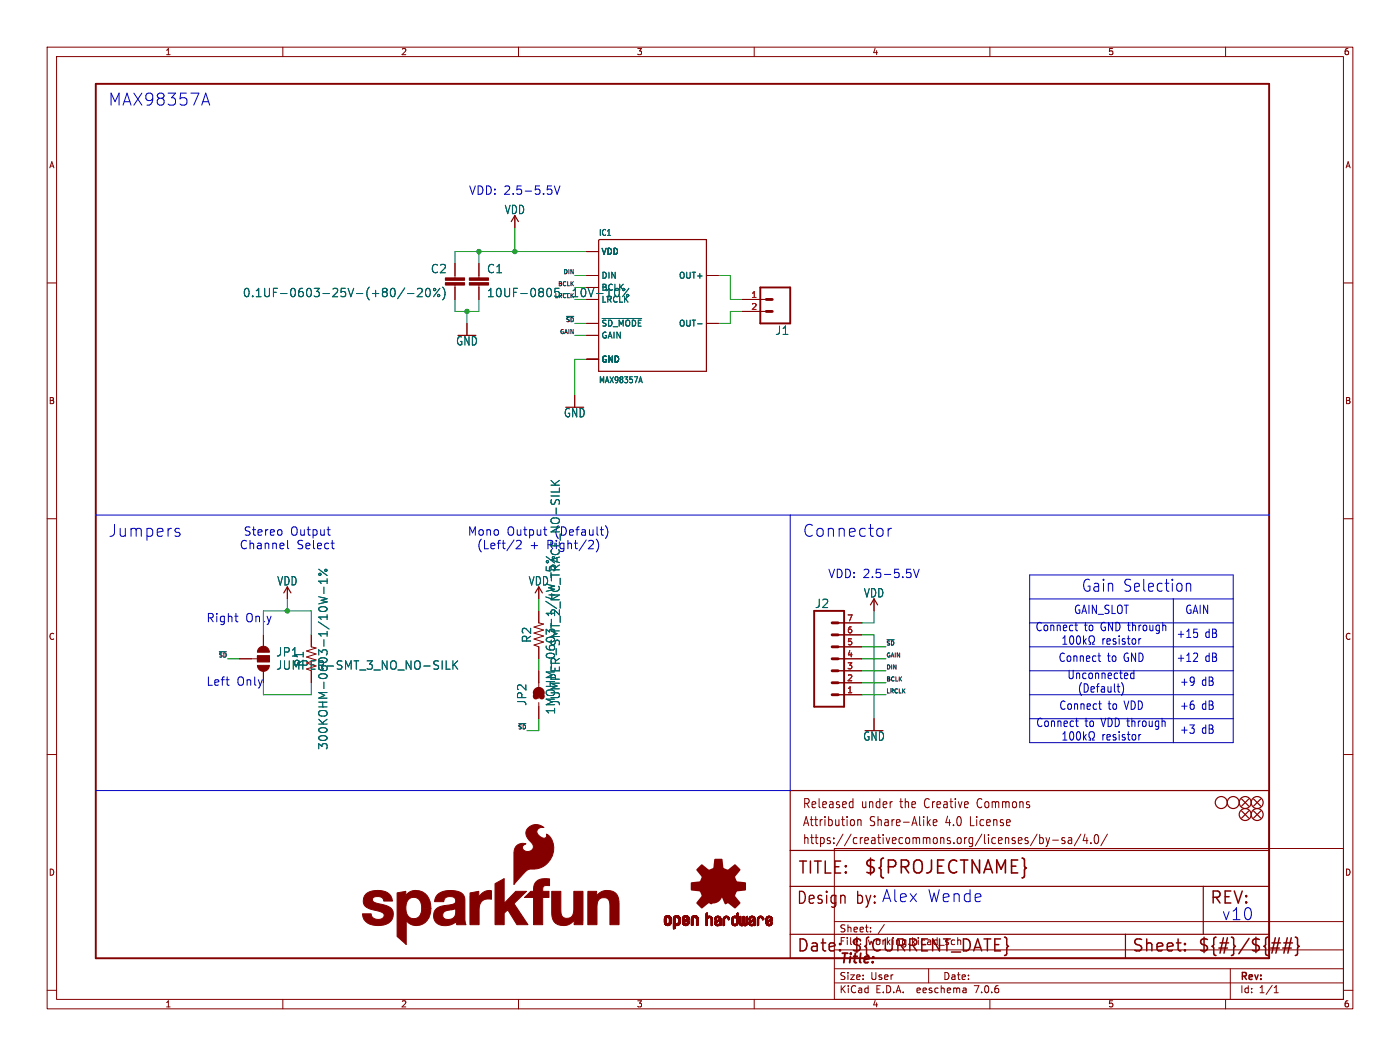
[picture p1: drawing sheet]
<svg xmlns="http://www.w3.org/2000/svg" width="297mm" height="224mm" viewBox="0 0 297 224" stroke-linecap="round" stroke-linejoin="round" font-family="sans-serif">
<defs><g id="words">
<text font-size="3.8" fill="#840000" x="183.1" y="185.7">${PROJECTNAME}</text>
<g font-size="3.5" fill="#0000c2">
<text x="22.9" y="22.6">MAX98357A</text>
<text x="22.9" y="114.1">Jumpers</text>
<text x="170.2" y="114.1">Connector</text>
<text x="229.5" y="125.7">Gain Selection</text>
<text x="196.6" y="191.5">Wende</text>
<text x="181.6" y="192.1">by: Alex</text>
<text x="259.1" y="195.3">v10</text>
</g>
<g font-size="3.5" fill="#840000">
<text x="169.2" y="185.7">TITLE:</text>
<text x="168.9" y="192.1">Design</text>
<text x="256.5" y="192.1">REV:</text>
<text x="168.9" y="202.2">Date:</text>
<text x="180.3" y="202.2">${CURRENT_DATE}</text>
<text x="240" y="202.2">Sheet:</text>
<text x="254" y="202.2">${#}/${##}</text>
</g>
<text font-size="2.8" fill="#840000" x="178" y="204.8">Title:</text>
<g font-size="2.7" fill="#840000">
<text x="170.2" y="171.7">Released</text>
<text x="182.7" y="171.7">under</text>
<text x="191.1" y="171.7">the</text>
<text x="196.5" y="171.7">Creative</text>
<text x="208" y="171.7">Commons</text>
<text x="170.2" y="175.5">Attribution</text>
<text x="170.2" y="179.3">https://creativecommons.org/licenses/by-sa/4.0/</text>
<text x="184.5" y="175.5">Share-Alike</text>
<text x="200.8" y="175.5">4.0</text>
<text x="206.2" y="175.5">License</text>
</g>
<g font-size="2.5" fill="#0000c2">
<text x="99.4" y="41.5">VDD: 2.5-5.5V</text>
<text x="51.6" y="113.7">Stereo</text>
<text x="61.6" y="113.7">Output</text>
<text x="99.2" y="113.7">Mono</text>
<text x="107.5" y="113.7">Output</text>
<text x="50.8" y="116.6">Channel</text>
<text x="62.9" y="116.6">Select</text>
<text x="101.1" y="116.6">(Left/2</text>
<text x="112.3" y="116.6">+</text>
<text x="175.6" y="122.8">VDD: 2.5-5.5V</text>
<text x="227.8" y="130.4">GAIN_SLOT</text>
<text x="251.4" y="130.4">GAIN</text>
<text x="43.7" y="132.1">Right</text>
<text x="52" y="132.1">Only</text>
<text x="219.6" y="134.1">Connect</text>
<text x="230" y="134.1">to</text>
<text x="233.5" y="134.1">GND through</text>
<text x="233.7" y="136.9">resistor</text>
<text x="249.5" y="135.5">+15</text>
<text x="255.6" y="135.5">dB</text>
<text x="224.5" y="140.6">Connect</text>
<text x="234.9" y="140.6">to</text>
<text x="238.4" y="140.6">GND</text>
<text x="249.5" y="140.6">+12</text>
<text x="255.6" y="140.6">dB</text>
<text x="43.7" y="145.5">Left</text>
<text x="50.1" y="145.5">Only</text>
<text x="226.4" y="144.2">Unconnected</text>
<text x="228.6" y="147.1">(Default)</text>
<text x="250.3" y="145.6">+9</text>
<text x="254.9" y="145.6">dB</text>
<text x="219.7" y="154.4">Connect</text>
<text x="224.6" y="150.7">Connect</text>
<text x="230.1" y="154.4">to</text>
<text x="233.7" y="154.4">VDD through</text>
<text x="235" y="150.7">to</text>
<text x="238.6" y="150.7">VDD</text>
<text x="250.3" y="155.8">+3</text>
<text x="250.3" y="150.7">+6</text>
<text x="254.9" y="155.8">dB</text>
<text x="254.9" y="150.7">dB</text>
<text x="233.7" y="157.2">resistor</text>
</g>
<g font-size="2.5" fill="#006464">
<text x="107" y="45.6">VDD</text>
<text x="91.3" y="58.1">C2</text>
<text x="103.2" y="58.1">C1</text>
<text x="51.4" y="63.2">0.1UF-0603-25V-(+80/-20%)</text>
<text x="103.2" y="63.2">10UF-0805-10V-10%</text>
<text x="164.4" y="71.2">J1</text>
<text x="96.7" y="73.5">GND</text>
<text x="119.5" y="88.7">GND</text>
<text x="117.7" y="113.7">(Default)</text>
<text x="116" y="116.6">Right/2)</text>
<text x="58.7" y="124.4">VDD</text>
<text x="112.1" y="124.4">VDD</text>
<text x="172.8" y="129.1">J2</text>
<text x="183.2" y="126.9">VDD</text>
<text x="112.9" y="136.4" transform="rotate(-90 112.9 136.4)">R2</text>
<text x="58.5" y="139.4">JP1</text>
<text x="58.5" y="142.2">JUMPER-SMT_3_NO_NO-SILK</text>
<text x="64.6" y="141.5" transform="rotate(-90 64.6 141.5)">R1</text>
<text x="111.9" y="149.8" transform="rotate(-90 111.9 149.8)">JP2</text>
<text x="119" y="149.8" transform="rotate(-90 119 149.8)">JUMPER-SMT_2_NC_TRACE_NO-SILK</text>
<text x="118" y="151.6" transform="rotate(-90 118 151.6)">1MOHM-0603-1/4W-5%</text>
<text x="69.7" y="159.1" transform="rotate(-90 69.7 159.1)">300KOHM-0603-1/10W-1%</text>
<text x="183" y="157.3">GND</text>
</g>
<g font-size="2.1" fill="#840000">
<text x="178" y="197.9">Sheet:</text>
<text x="178" y="200.6">File:</text>
<text x="184.1" y="200.6">working.kicad_sch</text>
<text x="178" y="208">Size:</text>
<text x="184.7" y="208">User</text>
<text x="200" y="208">Date:</text>
<text x="263" y="208.2">Rev:</text>
<text x="178" y="210.8">KiCad</text>
<text x="185.7" y="210.8">E.D.A.</text>
<text x="194.6" y="210.8">eeschema</text>
<text x="207" y="210.8">7.0.6</text>
<text x="263" y="210.8">Id:</text>
<text x="267.1" y="210.8">1/1</text>
</g>
<g font-size="1.8" fill="#840000">
<text x="35" y="11.9">1</text>
<text x="85" y="11.9">2</text>
<text x="135" y="11.9">3</text>
<text x="185" y="11.9">4</text>
<text x="235" y="11.9">5</text>
<text x="285" y="11.9">6</text>
<text x="10.3" y="35.9">A</text>
<text x="285.3" y="35.9">A</text>
<text x="10.3" y="85.9">B</text>
<text x="285.3" y="85.9">B</text>
<text x="10.3" y="135.9">C</text>
<text x="285.3" y="135.9">C</text>
<text x="10.3" y="185.9">D</text>
<text x="285.3" y="185.9">D</text>
<text x="35" y="213.8">1</text>
<text x="85" y="213.8">2</text>
<text x="135" y="213.8">3</text>
<text x="185" y="213.8">4</text>
<text x="235" y="213.8">5</text>
<text x="285" y="213.8">6</text>
</g>
<g font-size="1.8" fill="#006464">
<text x="127" y="50.2">IC1</text>
<text x="127.5" y="59.3">DIN</text>
<text x="127.5" y="54.2">VDD</text>
<text x="143.9" y="59.3">OUT+</text>
<text x="127.5" y="64.4">LRCLK</text>
<text x="127.5" y="61.8">BCLK</text>
<text x="127.5" y="72">GAIN</text>
<text x="127.5" y="69.4">~{SD_MODE}</text>
<text x="143.9" y="69.4">OUT-</text>
<text x="127.5" y="77.1">GND</text>
<text x="127" y="81.4">MAX98357A</text>
</g>
<g font-size="1.8" fill="#a90000">
<text x="159.3" y="63.2">1</text>
<text x="159.3" y="65.8">2</text>
<text x="179.6" y="131.8">7</text>
<text x="179.6" y="136.9">5</text>
<text x="179.6" y="134.4">6</text>
<text x="179.6" y="142">3</text>
<text x="179.6" y="139.4">4</text>
<text x="179.6" y="147.1">1</text>
<text x="179.6" y="144.5">2</text>
</g>
<g font-size="1.2" fill="#0f0f0f">
<text x="119.4" y="58.2">DIN</text>
<text x="118.3" y="60.7">BCLK</text>
<text x="118.6" y="70.9">GAIN</text>
<text x="119.9" y="68.3">~{SD}</text>
<text x="188" y="136.9">~{SD}</text>
<text x="46.2" y="139.5">~{SD}</text>
<text x="188" y="139.5">GAIN</text>
<text x="188" y="142">DIN</text>
<text x="188" y="147.1">LRCLK</text>
<text x="188" y="144.5">BCLK</text>
<text x="109.7" y="154.7">~{SD}</text>
</g>
<text font-size="1.2" fill="#006464" x="117.5" y="63.3">LRCLK</text>
</g></defs>
<g fill="none" stroke="#840000" stroke-width=".21">
<path d="M10 10h277v203.9h-277zM12 12h273v199.9h-273zM60 10v2M110 10v2M160 10v2M210 10v2M260 10v2M10 60h2M96.5 55.9v3M101.6 55.9v3M109.2 45.7v2.6M124.5 58.4h2.5"/>
<path d="M124.5 53.3h2.5M149.9 58.4h2.5M285 60h2M96.5 60.5v3M99.1 68.6v2.5M101.6 60.5v3M124.5 68.6h2.5M124.5 76.2h2.5M124.5 71.1h2.5M149.9 68.6h2.5M157.5 63.5h5.1M157.5 66h5.1"/>
<path d="M121.9 83.8v2.6M10 110h2M285 110h2M50.8 139.7h3.8M54.6 139.1h2.5v1.2h-2.5zM55.9 134.6v2.6M61 124.5v2.5M66 134.6v2.6l1.1 .2-2.1 .6 2.1 .7-2.1 .6 2.1 .7M114.3 124.5v2.5M114.3 129.5v2.6l1 .2-2 .7 2 .6-2 .6 2 .7-2 .6 2 .6-2 .7 1 .4v2.5M177.8 139.7h5.1M177.8 137.2h5.1"/>
<path d="M177.8 134.6h5.1M177.8 132.1h5.1M185.4 127v2.5M10 160h2M55.9 142.2v2.6M66 142.2v2.6M114.3 142.2v3.5M114.3 149v3.4M177.8 147.3h5.1M177.8 144.8h5.1M177.8 142.2h5.1M185.4 152.4v2.5"/>
<path d="M285 160h2M177 179.9h108v32h-108zM180.5 170l.4 .1M180.9 169.3v2M180.9 171.2l-.4 .1M181.2 174v.9M182 173.8v1.3M182 174l.2-.2 .4 .1 .1 1.2M196.9 174.4l.5 .7M197.4 173.8l-.7 .7M198 174.4l.8-.1-.1-.4-.5-.1-.2 .3 .1 .9h.6M220 176.9l-1.4 2.5"/>
<path d="M220.6 177v1.9M220.6 177.7l.4-.1 .3 .4-.1 .8h-.6M221.9 177.6l.4 1.3M222.3 178.9l-.4 .6M222.7 177.6l-.4 1.3M223.3 178.2h1.2M225.9 177.7l-.4-.1-.2 .3v.3l.6 .1v.5h-.6M226.7 177.7h.6l.1 1.2M227.4 178.1l-.6 .1a.4 .4 0 0 0-.2 .3 .4 .4 0 0 0 .2 .4l.6-.1M229.3 176.9l-1.4 2.5M230.2 176.9l-.4 1.4h1M230.6 177.6v1.3"/>
<path d="M231.4 178.7v.2M232.4 177.1l.3-.1a1.34 1.34 0 0 1 0 1.9h-.2a1.44 1.44 0 0 1-.1-1.8zM234.9 176.9l-1.4 2.5M177 195.4h108M184.7 197.5v.1M184.7 196.7v.1M187.6 196l-1.3 2M10 210h2M60 211.9v2M110 211.9v2M160 211.9v2M177 208.4h108"/>
<path d="M177 205.4h108M177 201.4h108M197 205.4v3M204.9 209.6l.1 .9M205 210.4l-.2 .1M205 209.9h-.2M210 211.9v2M260 211.9v2M261 205.4v6.5M270.3 210.5h.9M270.3 209.4l.4-.4v1.5M285 210h2"/>
</g>
<g fill="#840000" stroke="#840000" stroke-width=".21">
<path d="M89.5 192.6h1.9l-.4 2-1.7-.8z"/>
<path d="M105 187.4l2-1.1v5.3l2.4-2.6h2.3l-2.7 2.6 3 4.5h-2.3l-2-3.2-.7 .7v2.5h-2z"/>
<path d="M94.4 192l1.2-.1 .3 1-1.2 .2z"/>
<path d="M99.7 189.3l1.9-.3v1.3a2.34 2.34 0 0 1 2.7-1.4v1.8a2.13 2.13 0 0 0-2.7 2.6v2.8h-1.9z"/>
<path d="M117 189h2v2a7.9 7.9 0 0 0 .3 3.3 1.43 1.43 0 0 0 1.6 .3 1.43 1.43 0 0 0 .8-1.4v-4.2h2l-.1 7.1h-1.1a.52 .52 0 0 1-.7-.1 .52 .52 0 0 1 0-.7v-.2a2.68 2.68 0 0 1-4.5-.1l-.2-1z"/>
<path d="M124.7 189h1.2a.52 .52 0 0 1 .6 .1 .52 .52 0 0 1 .1 .6v.3a2.68 2.68 0 0 1 4.5 0l.2 1.1v5h-1.9v-2a7.9 7.9 0 0 0-.3-3.3 1.42 1.42 0 0 0-1.6-.3 1.42 1.42 0 0 0-.8 1.4l-.1 4.2h-1.9z"/>
<path d="M84.2 189.3l1.9-.3v.9a2.88 2.88 0 0 1 3-1.1 2.88 2.88 0 0 1 2.1 2.4l.2 1.4h-1.9a1.87 1.87 0 0 0-2.2-2.3 2.39 2.39 0 0 0-1.1 3.1 1.6 1.6 0 0 0 1.4 1.4 1.6 1.6 0 0 0 1.7-1l1.7 .8a2.81 2.81 0 0 1-4.8 .6v5.1l-2-1.7z"/>
<path d="M77.6 189.6a4.4 4.4 0 0 1 5 0l.5 .9 .2 .6h-1.9a1.39 1.39 0 0 0-2.4-.5 .88 .88 0 0 0 1 1 6.3 6.3 0 0 1 3 1.1 2.23 2.23 0 0 1-1.6 3.4 4 4 0 0 1-4.2-1.1l-.3-1.2h1.8a1.51 1.51 0 0 0 1.2 1.1 1.51 1.51 0 0 0 1.6-.6v-.4a4 4 0 0 0-2.6-1 1.9 1.9 0 0 1-1.8-1.3 1.9 1.9 0 0 1 .5-2z"/>
<path d="M113.8 186.9a4.3 4.3 0 0 1 2.8-.5l-.1 1.4a.95 .95 0 0 0-1.4 .9v.2a.62 .62 0 0 0 .9 .1h.5v1.3h-1.4v5.8h-1.9v-5.8h-1.9l.8-.8a.99 .99 0 0 1 1.1-.5v-.3a2.67 2.67 0 0 1 .6-1.8z"/>
<path d="M112 175.6a2.45 2.45 0 0 1 3.4-.1 1.05 1.05 0 0 0-1.4 .6 1.05 1.05 0 0 0 .6 1.3 .71 .71 0 0 0 .9 .4 .71 .71 0 0 0 .5-.8l-.1-.1a4 4 0 0 1 .5 5.9 4.4 4.4 0 0 1-3.9 1.5 5.5 5.5 0 0 0-2.5 2.2l-1 1.1v-6.4a1.94 1.94 0 0 1 2.6-2.3 .82 .82 0 0 0-.8 .9 .82 .82 0 0 0 1 .8 1.1 1.1 0 0 0 1.3-.6 1.1 1.1 0 0 0-.4-1.4 2.08 2.08 0 0 1-.7-3z"/>
<path d="M92.9 189.7a4.8 4.8 0 0 1 5.3-.1 5.3 5.3 0 0 1 .4 3.1v2.3l.3 1.1h-1.4a.56 .56 0 0 1-.6-.1 .56 .56 0 0 1-.1-.6 3.3 3.3 0 0 1-4.4 .1 2.19 2.19 0 0 1-.1-2.4 2.19 2.19 0 0 1 2.1-1.1l.3 1.1a.96 .96 0 0 0-.8 1.1 .96 .96 0 0 0 1.2 .8 1.68 1.68 0 0 0 1.6-2.1v-.3l-.8 .3-.3-1a.91 .91 0 0 0 1.1-1 .91 .91 0 0 0-1.3-.8 1.09 1.09 0 0 0-1.3 1.1h-1.9l.2-.9z"/>
<path d="M54.6 141.1h2.5a1.27 1.27 0 0 1-1.2 1.3 1.27 1.27 0 0 1-1.3-1.3z"/>
<path d="M54.6 139.1h2.5v1.2h-2.5z"/>
<path d="M55 137.4a1.27 1.27 0 0 1 1.4-.3 1.27 1.27 0 0 1 .7 1.2h-2.5z"/>
<path d="M140.9 195.6h.4z"/>
<path d="M140.9 195.5l.4 .1z"/>
<path d="M140.9 195.5h.4z"/>
<path d="M140.9 195.4l.4 .1z"/>
<path d="M140.9 195.4h.4z"/>
<path d="M140.9 195.3l.4 .1z"/>
<path d="M140.9 195.3h.4z"/>
<path d="M140.9 195.2l.4 .1z"/>
<path d="M140.9 195.2h.4z"/>
<path d="M140.9 195.1l.4 .1z"/>
<path d="M140.9 195.1h.4z"/>
<path d="M140.9 195l.4 .1z"/>
<path d="M140.9 195h.4z"/>
<path d="M140.9 194.9l.4 .1z"/>
<path d="M140.9 194.9h.4z"/>
<path d="M140.9 194.8l.4 .1z"/>
<path d="M140.9 194.8h.4z"/>
<path d="M141 195.6l.4 .1z"/>
<path d="M141 195.6h.4z"/>
<path d="M141 195.6h.3z"/>
<path d="M141 194.8h.3z"/>
<path d="M141 194.7l.4 .1z"/>
<path d="M141 194.7h.4z"/>
<path d="M141 195.8h.4z"/>
<path d="M141 195.7l.4 .1z"/>
<path d="M141 195.7h.4z"/>
<path d="M141 195.8h.5z"/>
<path d="M141 194.6l.4 .1z"/>
<path d="M141 194.6h.4z"/>
<path d="M141 194.6h.5z"/>
<path d="M141 195.8l.5 .1z"/>
<path d="M141 195.9h.5z"/>
<path d="M141 195.9h.6z"/>
<path d="M141 194.5l.5 .1z"/>
<path d="M141 194.5h.6z"/>
<path d="M141 195.9h1.3z"/>
<path d="M141 194.5h1.3z"/>
<path d="M141.1 195.9l1.2 .1z"/>
<path d="M141.1 195.9h1.2z"/>
<path d="M141.1 194.5h1.2z"/>
<path d="M141.1 196h1.2z"/>
<path d="M141.1 194.4l1.2 .1z"/>
<path d="M141.1 194.4h1.2z"/>
<path d="M141.1 194.4h1.1z"/>
<path d="M141.1 196h1.1z"/>
<path d="M141.1 196.1h1.1z"/>
<path d="M141.1 196l1.1 .1z"/>
<path d="M141.2 196.1h1z"/>
<path d="M141.2 194.4h1z"/>
<path d="M141.2 194.3l1 .1z"/>
<path d="M141.2 194.3h1z"/>
<path d="M141.2 196.1h.9z"/>
<path d="M141.2 194.3h.9z"/>
<path d="M141.3 194.3h.8z"/>
<path d="M141.3 196.1l.8 .1z"/>
<path d="M141.3 196.2h.8z"/>
<path d="M141.3 196.2h.7z"/>
<path d="M141.3 194.2l.8 .1z"/>
<path d="M141.3 194.2h.7z"/>
<path d="M141.4 196.2h.6z"/>
<path d="M141.4 194.2h.6z"/>
<path d="M141.4 196.2h.5z"/>
<path d="M141.4 194.2h.5z"/>
<path d="M141.5 196.2h.4z"/>
<path d="M141.5 194.2h.4z"/>
<path d="M141.5 196.2l.3 .1z"/>
<path d="M141.5 194.2h.3z"/>
<path d="M141.5 196.3h.3z"/>
<path d="M141.6 196.3h.2z"/>
<path d="M141.6 194.1l.2 .1z"/>
<path d="M141.7 194.5h.6z"/>
<path d="M141.8 195.9h.5z"/>
<path d="M141.8 194.5l.5 .1z"/>
<path d="M141.8 194.6h.5z"/>
<path d="M141.8 195.8l.5 .1z"/>
<path d="M141.8 195.8h.5z"/>
<path d="M141.9 195.8h.5z"/>
<path d="M141.9 194.6h.4z"/>
<path d="M141.9 194.6h.5z"/>
<path d="M141.9 195.7l.5 .1z"/>
<path d="M141.9 194.7h.5z"/>
<path d="M141.9 194.6l.5 .1z"/>
<path d="M142 195.7h.4z"/>
<path d="M142 194.7h.4z"/>
<path d="M142 195.6l.4 .1z"/>
<path d="M142 195.6h.4z"/>
<path d="M142 194.8h.4z"/>
<path d="M142 194.7l.4 .1z"/>
<path d="M142 195.5l.4 .1z"/>
<path d="M142 195.5h.4z"/>
<path d="M142 195.4l.4 .1z"/>
<path d="M142 195.4h.4z"/>
<path d="M142 195.3l.4 .1z"/>
<path d="M142 195.3h.4z"/>
<path d="M142 195.2l.4 .1z"/>
<path d="M142 195.2h.4z"/>
<path d="M142 195.1l.4 .1z"/>
<path d="M142 195.1h.4z"/>
<path d="M142 195l.4 .1z"/>
<path d="M142 195h.4z"/>
<path d="M142 194.9l.4 .1z"/>
<path d="M142 194.9h.4z"/>
<path d="M142 194.8l.4 .1z"/>
<path d="M142.9 196.9h.2z"/>
<path d="M142.9 196.9h.3z"/>
<path d="M142.9 196.8l.3 .1z"/>
<path d="M142.9 196.8h.3z"/>
<path d="M142.9 196.7l.3 .1z"/>
<path d="M142.9 196.7h.3z"/>
<path d="M142.9 196.6l.3 .1z"/>
<path d="M142.9 196.6h.3z"/>
<path d="M142.9 196.5l.3 .1z"/>
<path d="M142.9 196.5h.3z"/>
<path d="M142.9 196.4l.3 .1z"/>
<path d="M142.9 196.4h.3z"/>
<path d="M142.9 196.3l.3 .1z"/>
<path d="M142.9 196.3h.3z"/>
<path d="M142.9 196.2l.3 .1z"/>
<path d="M142.9 196.2h.4z"/>
<path d="M142.9 196.2h1z"/>
<path d="M142.9 196.2h1.1z"/>
<path d="M142.9 196.1l1.1 .1z"/>
<path d="M142.9 196.1h1.1z"/>
<path d="M142.9 196.1h1.2z"/>
<path d="M142.9 196l1.2 .1z"/>
<path d="M142.9 196h1.2z"/>
<path d="M142.9 196h1.3z"/>
<path d="M142.9 195.9l1.3 .1z"/>
<path d="M142.9 195.9h1.3z"/>
<path d="M142.9 195.9h.6z"/>
<path d="M142.9 195.8l.5 .1z"/>
<path d="M142.9 195.8h.5z"/>
<path d="M142.9 195.8h.4z"/>
<path d="M142.9 195.7l.4 .1z"/>
<path d="M142.9 195.7h.4z"/>
<path d="M142.9 195.6l.3 .1z"/>
<path d="M142.9 195.6h.3z"/>
<path d="M142.9 195.5l.3 .1z"/>
<path d="M142.9 195.5h.3z"/>
<path d="M142.9 195.4l.3 .1z"/>
<path d="M142.9 195.4h.3z"/>
<path d="M142.9 195.3l.3 .1z"/>
<path d="M142.9 195.3h.3z"/>
<path d="M142.9 195.2l.3 .1z"/>
<path d="M142.9 195.2h.3z"/>
<path d="M142.9 195.1l.3 .1z"/>
<path d="M142.9 195.1h.3z"/>
<path d="M142.9 195l.3 .1z"/>
<path d="M142.9 195h.3z"/>
<path d="M142.9 194.9l.3 .1z"/>
<path d="M142.9 194.9h.3z"/>
<path d="M142.9 194.8l.3 .1z"/>
<path d="M142.9 194.8h.3z"/>
<path d="M142.9 194.7l.4 .1z"/>
<path d="M142.9 194.7h.4z"/>
<path d="M142.9 196.9h.1z"/>
<path d="M142.9 196.9l.1 .1z"/>
<path d="M142.9 194.6l.4 .1z"/>
<path d="M142.9 194.6h.4z"/>
<path d="M142.9 194.6h.5z"/>
<path d="M142.9 194.5l.6 .1z"/>
<path d="M142.9 194.5h.6z"/>
<path d="M142.9 194.5h1.3z"/>
<path d="M143 194.5h1.2z"/>
<path d="M143 194.4l1.2 .1z"/>
<path d="M143 194.4h1.2z"/>
<path d="M143 194.4h1.1z"/>
<path d="M143.1 194.4h1z"/>
<path d="M143.1 194.3l1 .1z"/>
<path d="M143.1 194.3h1z"/>
<path d="M143.1 194.3h.9z"/>
<path d="M143.2 194.3h.8z"/>
<path d="M143.2 194.2l.8 .1z"/>
<path d="M143.2 194.2h.7z"/>
<path d="M143.3 194.2h.6z"/>
<path d="M143.3 196.2h.5z"/>
<path d="M143.3 194.2h.5z"/>
<path d="M143.4 196.2h.4z"/>
<path d="M143.4 194.2h.4z"/>
<path d="M143.4 196.2l.4 .1z"/>
<path d="M143.4 194.2h.3z"/>
<path d="M143.5 196.3h.2z"/>
<path d="M143.5 194.1l.2 .1z"/>
<path d="M143.6 194.5h.6z"/>
<path d="M143.7 195.9h.5z"/>
<path d="M143.7 195.9h.6z"/>
<path d="M143.7 194.5l.6 .1z"/>
<path d="M143.7 194.6h.6z"/>
<path d="M143.7 195.8l.6 .1z"/>
<path d="M143.8 195.8h.5z"/>
<path d="M143.8 194.6h.5z"/>
<path d="M143.8 194.7h.5z"/>
<path d="M143.8 194.6l.5 .1z"/>
<path d="M143.9 195.7l.4 .1z"/>
<path d="M143.9 195.7h.4z"/>
<path d="M143.9 194.7h.4z"/>
<path d="M143.9 195.6l.4 .1z"/>
<path d="M143.9 194.8h.4z"/>
<path d="M143.9 194.7l.4 .1z"/>
<path d="M143.9 195.6h.4z"/>
<path d="M143.9 195.5l.4 .1z"/>
<path d="M143.9 195.5h.4z"/>
<path d="M143.9 195.4l.4 .1z"/>
<path d="M143.9 195.4h.4z"/>
<path d="M143.9 195.3l.4 .1z"/>
<path d="M143.9 195.3h.4z"/>
<path d="M143.9 195.2l.4 .1z"/>
<path d="M143.9 195.2h.4z"/>
<path d="M143.9 195.1l.4 .1z"/>
<path d="M143.9 195.1h.4z"/>
<path d="M143.9 195l.4 .1z"/>
<path d="M143.9 195h.4z"/>
<path d="M143.9 194.9l.4 .1z"/>
<path d="M143.9 194.9h.4z"/>
<path d="M143.9 194.8l.4 .1z"/>
<path d="M144.8 195.7h.4z"/>
<path d="M144.8 195.6l.4 .1z"/>
<path d="M144.8 195.6h.4z"/>
<path d="M144.8 195.5l.4 .1z"/>
<path d="M144.8 195.5h.4z"/>
<path d="M144.8 195.5h.5z"/>
<path d="M144.8 195.5h.6z"/>
<path d="M144.8 195.4l.6 .1z"/>
<path d="M144.8 195.4h.6z"/>
<path d="M144.8 195.4h.7z"/>
<path d="M144.8 195.4h.8z"/>
<path d="M144.8 195.3l.8 .1z"/>
<path d="M144.8 195.3h.9z"/>
<path d="M144.8 195.3h1z"/>
<path d="M144.8 195.2l1.1 .1z"/>
<path d="M144.8 195.2h1.1z"/>
<path d="M144.8 195.2h1.2z"/>
<path d="M144.8 195.1l1.3 .1z"/>
<path d="M144.8 195.1h1.3z"/>
<path d="M144.8 195.1h1.4z"/>
<path d="M144.8 195.1h.4z"/>
<path d="M144.8 195.1h.3z"/>
<path d="M144.8 195l.3 .1z"/>
<path d="M144.8 195h.3z"/>
<path d="M144.8 194.9l.3 .1z"/>
<path d="M144.8 194.9h.3z"/>
<path d="M144.8 194.8l.4 .1z"/>
<path d="M144.8 194.8h.4z"/>
<path d="M144.8 194.7l.4 .1z"/>
<path d="M144.8 194.7h.4z"/>
<path d="M144.8 195.8h.5z"/>
<path d="M144.8 195.8h.4z"/>
<path d="M144.8 195.7l.4 .1z"/>
<path d="M144.8 194.6l.4 .1z"/>
<path d="M144.8 194.6h.5z"/>
<path d="M144.8 195.9h.6z"/>
<path d="M144.8 195.8l.6 .1z"/>
<path d="M144.8 194.6h.6z"/>
<path d="M144.8 194.5l.6 .1z"/>
<path d="M144.8 195.9h1.3z"/>
<path d="M144.8 194.5h.6z"/>
<path d="M144.9 195.9h1.2z"/>
<path d="M144.9 194.5h1.2z"/>
<path d="M144.9 195.9l1.2 .1z"/>
<path d="M144.9 196h1.2z"/>
<path d="M144.9 194.4l1.2 .1z"/>
<path d="M144.9 194.4h1.2z"/>
<path d="M144.9 196h1.1z"/>
<path d="M145 196h1z"/>
<path d="M145 194.4h1z"/>
<path d="M145 196l1 .1z"/>
<path d="M145 196.1h1z"/>
<path d="M145 194.3l1 .1z"/>
<path d="M145 194.3h1z"/>
<path d="M145 196.1h.9z"/>
<path d="M145.1 194.3h.9z"/>
<path d="M145.1 196.1h.8z"/>
<path d="M145.1 194.3h.8z"/>
<path d="M145.1 196.1l.8 .1z"/>
<path d="M145.1 196.2h.8z"/>
<path d="M145.1 194.2l.8 .1z"/>
<path d="M145.1 194.2h.8z"/>
<path d="M145.1 194.2h.7z"/>
<path d="M145.2 196.2h.6z"/>
<path d="M145.2 194.2h.6z"/>
<path d="M145.2 195.1h1z"/>
<path d="M145.3 195.1h.9z"/>
<path d="M145.3 194.2h.4z"/>
<path d="M145.3 196.2h.4z"/>
<path d="M145.3 196.2l.3 .1z"/>
<path d="M145.4 196.3h.2z"/>
<path d="M145.4 195l.8 .1z"/>
<path d="M145.4 194.2h.2z"/>
<path d="M145.4 195h.8z"/>
<path d="M145.4 194.1l.2 .1z"/>
<path d="M145.5 195h.7z"/>
<path d="M145.6 195h.6z"/>
<path d="M145.6 194.5h.5z"/>
<path d="M145.6 195.9h.5z"/>
<path d="M145.6 194.9l.6 .1z"/>
<path d="M145.6 194.5l.6 .1z"/>
<path d="M145.6 194.9h.6z"/>
<path d="M145.6 194.6h.6z"/>
<path d="M145.6 195.8l.5 .1z"/>
<path d="M145.7 195.8h.5z"/>
<path d="M145.7 194.9h.5z"/>
<path d="M145.7 194.6h.5z"/>
<path d="M145.7 194.7h.5z"/>
<path d="M145.7 194.6l.5 .1z"/>
<path d="M145.8 195.8h.4z"/>
<path d="M145.8 194.7h.4z"/>
<path d="M145.8 194.9h.4z"/>
<path d="M145.8 195.7l.4 .1z"/>
<path d="M145.8 195.7h.4z"/>
<path d="M145.8 194.8l.4 .1z"/>
<path d="M145.8 194.8h.4z"/>
<path d="M145.8 194.7l.4 .1z"/>
<path d="M145.8 195.6l.4 .1z"/>
<path d="M145.8 195.6h.4z"/>
<path d="M145.9 195.6h.3z"/>
<path d="M145.9 195.5l.3 .1z"/>
<path d="M145.9 195.5h.3z"/>
<path d="M145.9 195.4l.3 .1z"/>
<path d="M145.9 195.4h.3z"/>
<path d="M146 195.4h.2z"/>
<path d="M146.7 196.2h.2z"/>
<path d="M146.7 196.2h.3z"/>
<path d="M146.7 196.1l.3 .1z"/>
<path d="M146.7 196.1h.3z"/>
<path d="M146.7 196.1h.4z"/>
<path d="M146.7 196l.4 .1z"/>
<path d="M146.7 196h.4z"/>
<path d="M146.7 195.9l.4 .1z"/>
<path d="M146.7 195.9h.4z"/>
<path d="M146.7 195.8l.4 .1z"/>
<path d="M146.7 195.8h.4z"/>
<path d="M146.7 195.7l.4 .1z"/>
<path d="M146.7 195.7h.4z"/>
<path d="M146.7 195.6l.4 .1z"/>
<path d="M146.7 195.6h.4z"/>
<path d="M146.7 195.5l.4 .1z"/>
<path d="M146.7 195.5h.4z"/>
<path d="M146.7 195.4l.4 .1z"/>
<path d="M146.7 195.4h.4z"/>
<path d="M146.7 195.3l.4 .1z"/>
<path d="M146.7 195.3h.4z"/>
<path d="M146.7 195.2l.4 .1z"/>
<path d="M146.7 195.2h.4z"/>
<path d="M146.7 195.1l.4 .1z"/>
<path d="M146.7 195.1h.4z"/>
<path d="M146.7 195l.4 .1z"/>
<path d="M146.7 195h.4z"/>
<path d="M146.7 194.9l.4 .1z"/>
<path d="M146.7 194.9h.4z"/>
<path d="M146.7 194.8l.4 .1z"/>
<path d="M146.7 194.8h.4z"/>
<path d="M146.7 194.7l.4 .1z"/>
<path d="M146.7 194.7h.4z"/>
<path d="M146.7 196.2h.1z"/>
<path d="M146.7 194.6l.4 .1z"/>
<path d="M146.7 194.6h.5z"/>
<path d="M146.7 194.6h.6z"/>
<path d="M146.7 194.5l.6 .1z"/>
<path d="M146.8 194.5h.6z"/>
<path d="M146.8 194.5h1.3z"/>
<path d="M146.8 194.5h1.2z"/>
<path d="M146.8 194.4l1.2 .1z"/>
<path d="M146.8 194.4h1.2z"/>
<path d="M146.9 194.4h1.1z"/>
<path d="M146.9 194.4h1z"/>
<path d="M146.9 194.3l1 .1z"/>
<path d="M146.9 194.3h1z"/>
<path d="M147 194.3h.8z"/>
<path d="M147 194.2l.8 .1z"/>
<path d="M147 194.2h.8z"/>
<path d="M147.1 194.2h.6z"/>
<path d="M147.2 194.2h.4z"/>
<path d="M147.3 194.2h.3z"/>
<path d="M147.3 194.1l.2 .1z"/>
<path d="M147.5 194.5h.6z"/>
<path d="M147.5 194.5l.6 .1z"/>
<path d="M147.6 194.6h.5z"/>
<path d="M147.7 194.6h.4z"/>
<path d="M147.7 194.7h.4z"/>
<path d="M147.7 194.6l.4 .1z"/>
<path d="M147.7 194.8h.4z"/>
<path d="M147.7 194.7l.4 .1z"/>
<path d="M147.7 196.2h.3z"/>
<path d="M147.7 196.2h.4z"/>
<path d="M147.7 196.1l.4 .1z"/>
<path d="M147.7 196.1h.4z"/>
<path d="M147.7 196.1h.5z"/>
<path d="M147.7 196l.5 .1z"/>
<path d="M147.7 196h.5z"/>
<path d="M147.7 195.9l.5 .1z"/>
<path d="M147.7 195.9h.5z"/>
<path d="M147.7 195.8l.5 .1z"/>
<path d="M147.7 195.8h.5z"/>
<path d="M147.7 195.7l.5 .1z"/>
<path d="M147.7 195.7h.5z"/>
<path d="M147.7 195.6l.5 .1z"/>
<path d="M147.7 195.6h.5z"/>
<path d="M147.7 195.5l.5 .1z"/>
<path d="M147.7 195.5h.5z"/>
<path d="M147.7 195.4l.5 .1z"/>
<path d="M147.7 195.4h.5z"/>
<path d="M147.7 195.3l.5 .1z"/>
<path d="M147.7 195.3h.5z"/>
<path d="M147.7 195.2l.5 .1z"/>
<path d="M147.7 195.2h.5z"/>
<path d="M147.7 195.1l.5 .1z"/>
<path d="M147.7 195.1h.5z"/>
<path d="M147.7 195l.5 .1z"/>
<path d="M147.7 195h.5z"/>
<path d="M147.7 194.9l.5 .1z"/>
<path d="M147.7 194.9h.5z"/>
<path d="M147.7 194.8l.5 .1z"/>
<path d="M147.7 194.8h.5z"/>
<path d="M147.8 196.2h.2z"/>
<path d="M147.8 196.2h.1z"/>
<path d="M149.8 196.2h.1z"/>
<path d="M149.8 196.2h.2z"/>
<path d="M149.8 193.8h.3z"/>
<path d="M149.8 196.2l.1 .1z"/>
<path d="M149.8 196.2h.3z"/>
<path d="M149.8 196.1l.3 .1z"/>
<path d="M149.8 196.1h.3z"/>
<path d="M149.8 196l.3 .1z"/>
<path d="M149.8 196h.3z"/>
<path d="M149.8 195.9l.3 .1z"/>
<path d="M149.8 195.9h.3z"/>
<path d="M149.8 195.8l.3 .1z"/>
<path d="M149.8 195.8h.3z"/>
<path d="M149.8 195.7l.3 .1z"/>
<path d="M149.8 195.7h.3z"/>
<path d="M149.8 195.6l.3 .1z"/>
<path d="M149.8 195.6h.3z"/>
<path d="M149.8 195.5l.3 .1z"/>
<path d="M149.8 195.5h.3z"/>
<path d="M149.8 195.4l.3 .1z"/>
<path d="M149.8 195.4h.3z"/>
<path d="M149.8 195.3l.3 .1z"/>
<path d="M149.8 195.3h.3z"/>
<path d="M149.8 195.2l.3 .1z"/>
<path d="M149.8 195.2h.3z"/>
<path d="M149.8 195.1l.3 .1z"/>
<path d="M149.8 195.1h.3z"/>
<path d="M149.8 195l.3 .1z"/>
<path d="M149.8 195h.3z"/>
<path d="M149.8 194.9l.3 .1z"/>
<path d="M149.8 194.9h.3z"/>
<path d="M149.8 194.8l.3 .1z"/>
<path d="M149.8 194.8h.3z"/>
<path d="M149.8 194.7l.3 .1z"/>
<path d="M149.8 194.7h.4z"/>
<path d="M149.8 194.6l.4 .1z"/>
<path d="M149.8 194.6h.5z"/>
<path d="M149.8 194.6h.6z"/>
<path d="M149.8 194.5l1.2 .1z"/>
<path d="M149.8 194.5h1.2z"/>
<path d="M149.8 194.5h1.1z"/>
<path d="M149.8 194.4l1.1 .1z"/>
<path d="M149.8 194.4h1.1z"/>
<path d="M149.8 194.4h1z"/>
<path d="M149.8 194.3l.3 .1z"/>
<path d="M149.8 194.3h.3z"/>
<path d="M149.8 194.2l.3 .1z"/>
<path d="M149.8 194.2h.3z"/>
<path d="M149.8 194.1l.3 .1z"/>
<path d="M149.8 194.1h.3z"/>
<path d="M149.8 194l.3 .1z"/>
<path d="M149.8 194h.3z"/>
<path d="M149.8 193.9l.3 .1z"/>
<path d="M149.8 193.9h.3z"/>
<path d="M149.8 193.8l.3 .1z"/>
<path d="M149.8 193.7l.3 .1z"/>
<path d="M149.8 193.7h.3z"/>
<path d="M149.9 193.7h.2z"/>
<path d="M149.9 193.6l.2 .1z"/>
<path d="M149.9 193.6h.2z"/>
<path d="M150.2 194.3l.6 .1z"/>
<path d="M150.2 194.3h.6z"/>
<path d="M150.2 194.3h.5z"/>
<path d="M150.3 194.3h.4z"/>
<path d="M150.5 194.6h.5z"/>
<path d="M150.6 194.6h.4z"/>
<path d="M150.7 194.6h.4z"/>
<path d="M150.7 194.6l.4 .1z"/>
<path d="M150.7 194.7h.4z"/>
<path d="M150.8 194.7h.3z"/>
<path d="M150.8 194.8h.3z"/>
<path d="M150.8 194.7l.3 .1z"/>
<path d="M150.9 194.8l.2 .1z"/>
<path d="M150.9 194.8h.2z"/>
<path d="M150.9 195h.2z"/>
<path d="M150.9 194.9l.2 .1z"/>
<path d="M150.9 194.9h.2z"/>
<path d="M150.9 196.2l.1 .1z"/>
<path d="M150.9 196.2h.1z"/>
<path d="M150.9 196.2h.2z"/>
<path d="M150.9 196.1l.2 .1z"/>
<path d="M150.9 196.1h.2z"/>
<path d="M150.9 196l.2 .1z"/>
<path d="M150.9 196h.2z"/>
<path d="M150.9 195.9l.2 .1z"/>
<path d="M150.9 195.9h.2z"/>
<path d="M150.9 195.8l.2 .1z"/>
<path d="M150.9 195.8h.2z"/>
<path d="M150.9 195.7l.2 .1z"/>
<path d="M150.9 195.7h.2z"/>
<path d="M150.9 195.6l.2 .1z"/>
<path d="M150.9 195.6h.2z"/>
<path d="M150.9 195.5l.2 .1z"/>
<path d="M150.9 195.5h.2z"/>
<path d="M150.9 195.4l.2 .1z"/>
<path d="M150.9 195.4h.2z"/>
<path d="M150.9 195.3l.2 .1z"/>
<path d="M150.9 195.3h.2z"/>
<path d="M150.9 195.2l.2 .1z"/>
<path d="M150.9 195.2h.2z"/>
<path d="M150.9 195.1l.2 .1z"/>
<path d="M150.9 195.1h.2z"/>
<path d="M150.9 195l.2 .1z"/>
<path d="M151.6 195.8l.3 .1z"/>
<path d="M151.6 195.8h.3z"/>
<path d="M151.6 195.7l.3 .1z"/>
<path d="M151.6 195.7h.3z"/>
<path d="M151.6 195l.2 .1z"/>
<path d="M151.6 195h.2z"/>
<path d="M151.6 195h.3z"/>
<path d="M151.6 194.9l.3 .1z"/>
<path d="M151.6 194.9h.3z"/>
<path d="M151.6 195.9h.4z"/>
<path d="M151.6 195.9h.3z"/>
<path d="M151.6 195.6l.3 .1z"/>
<path d="M151.6 195.6h.3z"/>
<path d="M151.6 195.6h.4z"/>
<path d="M151.6 195.1h.1z"/>
<path d="M151.6 194.8l.3 .1z"/>
<path d="M151.6 196h.4z"/>
<path d="M151.6 195.9l.4 .1z"/>
<path d="M151.6 194.8h.3z"/>
<path d="M151.6 196h.5z"/>
<path d="M151.6 195.5l.5 .1z"/>
<path d="M151.6 195.5h.5z"/>
<path d="M151.6 195.5h.6z"/>
<path d="M151.6 194.7l.4 .1z"/>
<path d="M151.6 194.7h.4z"/>
<path d="M151.7 196h.8z"/>
<path d="M151.7 196h.4z"/>
<path d="M151.7 195.5h.5z"/>
<path d="M151.7 194.7h.3z"/>
<path d="M151.7 196l.8 .1z"/>
<path d="M151.7 194.6l.4 .1z"/>
<path d="M151.7 196.1h.8z"/>
<path d="M151.7 195.5h.6z"/>
<path d="M151.7 194.6h.4z"/>
<path d="M151.7 195.4l.6 .1z"/>
<path d="M151.7 195.4h.6z"/>
<path d="M151.7 195.4h.7z"/>
<path d="M151.7 194.6h.5z"/>
<path d="M151.7 194.6h.6z"/>
<path d="M151.7 194.5l1.1 .1z"/>
<path d="M151.8 196.1h.7z"/>
<path d="M151.8 195.4h.6z"/>
<path d="M151.8 194.5h1z"/>
<path d="M151.8 196.1l.7 .1z"/>
<path d="M151.8 195.4h.7z"/>
<path d="M151.8 196.2h.7z"/>
<path d="M151.8 195.3l.7 .1z"/>
<path d="M151.8 195.3h.8z"/>
<path d="M151.8 194.5h.9z"/>
<path d="M151.8 194.4l.9 .1z"/>
<path d="M151.9 194.4h.8z"/>
<path d="M151.9 196.2h.6z"/>
<path d="M151.9 195.3h1.1z"/>
<path d="M151.9 196.2l.6 .1z"/>
<path d="M151.9 194.4h.7z"/>
<path d="M152 195.3h1z"/>
<path d="M152 196.3h.5z"/>
<path d="M152 194.4h.6z"/>
<path d="M152 194.3l.6 .1z"/>
<path d="M152 196.3h.4z"/>
<path d="M152 194.3h.6z"/>
<path d="M152 195.2l1 .1z"/>
<path d="M152 194.3h.5z"/>
<path d="M152.1 195.2h.9z"/>
<path d="M152.1 194.3h.4z"/>
<path d="M152.2 195.2h.8z"/>
<path d="M152.2 196h.2z"/>
<path d="M152.2 194.3h.2z"/>
<path d="M152.3 196h.1z"/>
<path d="M152.3 195.1l.7 .1z"/>
<path d="M152.3 195.1h.7z"/>
<path d="M152.3 194.6h.6z"/>
<path d="M152.4 194.6h.5z"/>
<path d="M152.4 195.1h.6z"/>
<path d="M152.5 194.6h.4z"/>
<path d="M152.5 195.1h.5z"/>
<path d="M152.5 194.6l.4 .1z"/>
<path d="M152.5 195l.5 .1z"/>
<path d="M152.5 194.7h.4z"/>
<path d="M152.6 194.7h.3z"/>
<path d="M152.6 195h.4z"/>
<path d="M152.6 195.3h.4z"/>
<path d="M152.6 194.7l.3 .1z"/>
<path d="M152.6 194.8h.4z"/>
<path d="M152.6 195.3l.4 .1z"/>
<path d="M152.7 195.4h.3z"/>
<path d="M152.7 195h.3z"/>
<path d="M152.7 194.9h.3z"/>
<path d="M152.7 194.8l.3 .1z"/>
<path d="M152.7 194.8h.3z"/>
<path d="M152.7 196.2l.1 .1z"/>
<path d="M152.7 196.2h.1z"/>
<path d="M152.7 196.2h.2z"/>
<path d="M152.7 196.2h.3z"/>
<path d="M152.7 196.1l.3 .1z"/>
<path d="M152.7 196.1h.3z"/>
<path d="M152.7 196l.3 .1z"/>
<path d="M152.7 196h.3z"/>
<path d="M152.7 195.9l.3 .1z"/>
<path d="M152.7 195.9h.3z"/>
<path d="M152.7 195.8l.3 .1z"/>
<path d="M152.7 195.8h.3z"/>
<path d="M152.7 195.7l.3 .1z"/>
<path d="M152.7 195.7h.3z"/>
<path d="M152.7 195.6l.3 .1z"/>
<path d="M152.7 195.6h.3z"/>
<path d="M152.7 195.5l.3 .1z"/>
<path d="M152.7 195.5h.3z"/>
<path d="M152.7 195.4l.3 .1z"/>
<path d="M152.7 194.9l.3 .1z"/>
<path d="M153.4 196.2l.1 .1z"/>
<path d="M153.4 196.2h.2z"/>
<path d="M153.4 196.2h.3z"/>
<path d="M153.4 196.1l.3 .1z"/>
<path d="M153.4 196.1h.3z"/>
<path d="M153.4 196l.3 .1z"/>
<path d="M153.4 196h.3z"/>
<path d="M153.4 195.9l.3 .1z"/>
<path d="M153.4 195.9h.3z"/>
<path d="M153.4 195.8l.3 .1z"/>
<path d="M153.4 195.8h.3z"/>
<path d="M153.4 195.7l.3 .1z"/>
<path d="M153.4 195.7h.3z"/>
<path d="M153.4 195.6l.3 .1z"/>
<path d="M153.4 195.6h.3z"/>
<path d="M153.4 195.5l.3 .1z"/>
<path d="M153.4 195.5h.3z"/>
<path d="M153.4 195.4l.3 .1z"/>
<path d="M153.4 195.4h.3z"/>
<path d="M153.4 195.3l.3 .1z"/>
<path d="M153.4 195.3h.3z"/>
<path d="M153.4 195.2l.3 .1z"/>
<path d="M153.4 195.2h.3z"/>
<path d="M153.4 195.1l.3 .1z"/>
<path d="M153.4 195.1h.3z"/>
<path d="M153.4 195l.3 .1z"/>
<path d="M153.4 195h.3z"/>
<path d="M153.4 194.9l.3 .1z"/>
<path d="M153.4 194.9h.3z"/>
<path d="M153.4 194.8l.3 .1z"/>
<path d="M153.4 194.8h.3z"/>
<path d="M153.4 194.8h.4z"/>
<path d="M153.4 194.7l.4 .1z"/>
<path d="M153.4 194.7h.4z"/>
<path d="M153.5 194.7h.3z"/>
<path d="M153.5 194.7h.4z"/>
<path d="M153.5 194.6l.4 .1z"/>
<path d="M153.5 194.6h.4z"/>
<path d="M153.5 194.6h.5z"/>
<path d="M153.5 194.6h.6z"/>
<path d="M153.5 194.5l1.2 .1z"/>
<path d="M153.6 194.5h1z"/>
<path d="M153.6 194.4l1 .1z"/>
<path d="M153.7 194.4h.8z"/>
<path d="M153.8 194.4h.7z"/>
<path d="M153.8 194.4h.6z"/>
<path d="M153.8 194.3l.6 .1z"/>
<path d="M153.8 194.3h.6z"/>
<path d="M153.9 194.3h.4z"/>
<path d="M154 194.3h.1z"/>
<path d="M154.1 194.6h.6z"/>
<path d="M154.2 194.6h.5z"/>
<path d="M154.3 194.6h.4z"/>
<path d="M154.3 194.6l.4 .1z"/>
<path d="M154.3 194.7h.4z"/>
<path d="M154.4 194.7h.3z"/>
<path d="M154.4 194.7h.4z"/>
<path d="M154.4 194.7l.4 .1z"/>
<path d="M154.4 194.8h.4z"/>
<path d="M154.5 194.8h.3z"/>
<path d="M154.5 194.8l.3 .1z"/>
<path d="M154.5 194.9h.3z"/>
<path d="M154.5 195h.2z"/>
<path d="M154.5 195h.3z"/>
<path d="M154.5 194.9l.3 .1z"/>
<path d="M154.5 195h.1z"/>
<path d="M155.2 195.6h.3z"/>
<path d="M155.2 195.5l.3 .1z"/>
<path d="M155.2 195.5h.3z"/>
<path d="M155.2 195.4l.3 .1z"/>
<path d="M155.2 195.4h.3z"/>
<path d="M155.2 195.3l.3 .1z"/>
<path d="M155.2 195.3h.3z"/>
<path d="M155.2 195.2l.3 .1z"/>
<path d="M155.2 195.2h.3z"/>
<path d="M155.2 195.1l.3 .1z"/>
<path d="M155.2 195.1h.3z"/>
<path d="M155.2 195l.3 .1z"/>
<path d="M155.2 195h.3z"/>
<path d="M155.2 195.7h.3z"/>
<path d="M155.2 195.6l.3 .1z"/>
<path d="M155.2 194.9l.3 .1z"/>
<path d="M155.2 194.9h.3z"/>
<path d="M155.2 194.8l.3 .1z"/>
<path d="M155.3 195.8h.2z"/>
<path d="M155.3 195.7l.2 .1z"/>
<path d="M155.3 194.8h.2z"/>
<path d="M155.3 195.8l.3 .1z"/>
<path d="M155.3 195.8h.3z"/>
<path d="M155.3 194.8h.3z"/>
<path d="M155.3 194.7l.3 .1z"/>
<path d="M155.3 195.9h.3z"/>
<path d="M155.3 194.7h.3z"/>
<path d="M155.3 195.9h.4z"/>
<path d="M155.3 194.7h.4z"/>
<path d="M155.3 196h.4z"/>
<path d="M155.3 195.9l.4 .1z"/>
<path d="M155.3 194.6l.4 .1z"/>
<path d="M155.3 194.6h.4z"/>
<path d="M155.3 196h.5z"/>
<path d="M155.3 194.6h.5z"/>
<path d="M155.4 196h1.1z"/>
<path d="M155.4 196h.5z"/>
<path d="M155.4 194.6h.4z"/>
<path d="M155.4 196l1.1 .1z"/>
<path d="M155.4 194.6h.5z"/>
<path d="M155.4 194.5l1.2 .1z"/>
<path d="M155.4 196.1h1z"/>
<path d="M155.4 194.5h1.2z"/>
<path d="M155.5 196.1h.9z"/>
<path d="M155.5 194.4l1.1 .1z"/>
<path d="M155.5 196.1l.9 .1z"/>
<path d="M155.5 194.4h1.1z"/>
<path d="M155.5 196.2h.8z"/>
<path d="M155.6 196.2h.7z"/>
<path d="M155.6 194.4h1z"/>
<path d="M155.6 194.4h.6z"/>
<path d="M155.6 196.2h.6z"/>
<path d="M155.6 196.2l.6 .1z"/>
<path d="M155.6 194.3l.6 .1z"/>
<path d="M155.6 194.3h.6z"/>
<path d="M155.7 196.3h.5z"/>
<path d="M155.7 194.3h.5z"/>
<path d="M155.7 196.3h.4z"/>
<path d="M155.7 194.3h.4z"/>
<path d="M155.8 194.3h.2z"/>
<path d="M155.9 194.6h.7z"/>
<path d="M156 196h.5z"/>
<path d="M156 194.6h.6z"/>
<path d="M156.1 194.6h.5z"/>
<path d="M156.1 196h.4z"/>
<path d="M156.1 195.9l.4 .1z"/>
<path d="M156.1 195.9h.4z"/>
<path d="M156.2 194.6l.4 .1z"/>
<path d="M156.2 195.9h.3z"/>
<path d="M156.2 194.7h.4z"/>
<path d="M156.2 195.8l.4 .1z"/>
<path d="M156.2 195.8h.4z"/>
<path d="M156.2 194.7l.4 .1z"/>
<path d="M156.3 195.8h.3z"/>
<path d="M156.3 194.8h.3z"/>
<path d="M156.3 194.4h.3z"/>
<path d="M156.3 194.3l.3 .1z"/>
<path d="M156.3 194.3h.3z"/>
<path d="M156.3 195.7l.3 .1z"/>
<path d="M156.3 195.7h.3z"/>
<path d="M156.3 195.6h.3z"/>
<path d="M156.3 195.5l.3 .1z"/>
<path d="M156.3 195.5h.3z"/>
<path d="M156.3 195.4h.3z"/>
<path d="M156.3 195.3h.3z"/>
<path d="M156.3 195.2l.3 .1z"/>
<path d="M156.3 195.2h.3z"/>
<path d="M156.3 195.1h.3z"/>
<path d="M156.3 195h.3z"/>
<path d="M156.3 194.9h.3z"/>
<path d="M156.3 194.8l.3 .1z"/>
<path d="M156.3 194.2l.3 .1z"/>
<path d="M156.3 194.2h.3z"/>
<path d="M156.3 194.1h.3z"/>
<path d="M156.3 194l.3 .1z"/>
<path d="M156.3 194h.3z"/>
<path d="M156.3 193.9h.3z"/>
<path d="M156.3 193.8h.3z"/>
<path d="M156.3 193.7l.3 .1z"/>
<path d="M156.3 195.6l.3 .1z"/>
<path d="M156.3 195.4l.3 .1z"/>
<path d="M156.3 195.3l.3 .1z"/>
<path d="M156.3 195.1l.3 .1z"/>
<path d="M156.3 195l.3 .1z"/>
<path d="M156.3 194.9l.3 .1z"/>
<path d="M156.3 194.1l.3 .1z"/>
<path d="M156.3 193.9l.3 .1z"/>
<path d="M156.3 193.8l.3 .1z"/>
<path d="M156.3 193.7h.3z"/>
<path d="M156.4 193.7h.2z"/>
<path d="M156.4 193.6l.2 .1z"/>
<path d="M156.4 193.6h.2z"/>
<path d="M156.5 193.6h.1z"/>
<path d="M156.9 195.8h.3z"/>
<path d="M156.9 195.7l.3 .1z"/>
<path d="M156.9 195.7h.3z"/>
<path d="M156.9 195.6l.3 .1z"/>
<path d="M156.9 195.6h.3z"/>
<path d="M156.9 195.5l.3 .1z"/>
<path d="M156.9 195.5h.3z"/>
<path d="M156.9 195.4l.3 .1z"/>
<path d="M156.9 195.4h.3z"/>
<path d="M156.9 195.3l.3 .1z"/>
<path d="M156.9 195.3h.3z"/>
<path d="M156.9 195.2l.3 .1z"/>
<path d="M156.9 195.2h.3z"/>
<path d="M156.9 195.1l.3 .1z"/>
<path d="M156.9 195.1h.3z"/>
<path d="M156.9 195l.3 .1z"/>
<path d="M156.9 195h.3z"/>
<path d="M156.9 194.9l.3 .1z"/>
<path d="M156.9 194.9h.3z"/>
<path d="M156.9 194.8l.3 .1z"/>
<path d="M156.9 194.8h.3z"/>
<path d="M156.9 194.7l.3 .1z"/>
<path d="M156.9 194.7h.3z"/>
<path d="M156.9 194.6l.3 .1z"/>
<path d="M156.9 194.6h.3z"/>
<path d="M156.9 194.5l.3 .1z"/>
<path d="M156.9 194.5h.3z"/>
<path d="M156.9 194.4l.3 .1z"/>
<path d="M156.9 195.9l.3 .1z"/>
<path d="M156.9 195.9h.3z"/>
<path d="M156.9 195.8l.3 .1z"/>
<path d="M156.9 194.4h.3z"/>
<path d="M156.9 196h.4z"/>
<path d="M156.9 196h.3z"/>
<path d="M156.9 196h1.6z"/>
<path d="M156.9 196l1.6 .1z"/>
<path d="M157 196.1h1.5z"/>
<path d="M157 194.4h.2z"/>
<path d="M157 196.1l1.4 .1z"/>
<path d="M157 196.2h1.4z"/>
<path d="M157 194.3l.2 .1z"/>
<path d="M157 194.3h.2z"/>
<path d="M157.1 196.2h1.3z"/>
<path d="M157.1 196.2h.6z"/>
<path d="M157.1 196.2h.5z"/>
<path d="M157.1 196.2l.5 .1z"/>
<path d="M157.2 196.3h.4z"/>
<path d="M157.2 196.3h.3z"/>
<path d="M157.4 196h.6z"/>
<path d="M157.5 196h.5z"/>
<path d="M157.5 196h.4z"/>
<path d="M157.5 195.9l.4 .1z"/>
<path d="M157.5 195.9h.4z"/>
<path d="M157.6 195.9h.3z"/>
<path d="M157.6 195.8l.3 .1z"/>
<path d="M157.6 195.8h.3z"/>
<path d="M157.6 195.7h.3z"/>
<path d="M157.6 195.6h.3z"/>
<path d="M157.6 195.5l.3 .1z"/>
<path d="M157.6 195.5h.3z"/>
<path d="M157.6 195.4h.3z"/>
<path d="M157.6 195.7l.3 .1z"/>
<path d="M157.6 195.6l.3 .1z"/>
<path d="M157.6 195.4l.3 .1z"/>
<path d="M157.6 195.3l.3 .1z"/>
<path d="M157.6 195.3h.3z"/>
<path d="M157.6 195.2l.3 .1z"/>
<path d="M157.6 195.2h.3z"/>
<path d="M157.6 195.1l.3 .1z"/>
<path d="M157.6 195.1h.3z"/>
<path d="M157.6 195l.3 .1z"/>
<path d="M157.6 195h.3z"/>
<path d="M157.6 194.9l.3 .1z"/>
<path d="M157.6 194.9h.3z"/>
<path d="M157.6 194.8l.3 .1z"/>
<path d="M157.6 194.8h.3z"/>
<path d="M157.6 194.7l.3 .1z"/>
<path d="M157.6 194.7h.3z"/>
<path d="M157.6 194.6l.3 .1z"/>
<path d="M157.6 194.6h.3z"/>
<path d="M157.6 194.5l.3 .1z"/>
<path d="M157.6 194.5h.3z"/>
<path d="M157.6 194.4l.3 .1z"/>
<path d="M157.6 194.4h.3z"/>
<path d="M157.7 194.4h.2z"/>
<path d="M157.7 196.2h.7z"/>
<path d="M157.7 194.3l.2 .1z"/>
<path d="M157.7 194.3h.2z"/>
<path d="M157.8 194.3h.1z"/>
<path d="M157.8 196.2h.5z"/>
<path d="M157.8 196.2l.5 .1z"/>
<path d="M157.9 196.3h.4z"/>
<path d="M157.9 196.3h.3z"/>
<path d="M158.1 196h.4z"/>
<path d="M158.2 196h.4z"/>
<path d="M158.2 195.9l.4 .1z"/>
<path d="M158.2 195.9h.4z"/>
<path d="M158.3 195.8l.3 .1z"/>
<path d="M158.3 195.8h.3z"/>
<path d="M158.3 195.7l.3 .1z"/>
<path d="M158.3 195.7h.3z"/>
<path d="M158.3 195.6l.3 .1z"/>
<path d="M158.3 195.6h.3z"/>
<path d="M158.3 195.5l.3 .1z"/>
<path d="M158.3 195.5h.3z"/>
<path d="M158.3 195.4l.3 .1z"/>
<path d="M158.3 195.4h.3z"/>
<path d="M158.3 195.3l.3 .1z"/>
<path d="M158.3 195.3h.3z"/>
<path d="M158.3 195.2l.3 .1z"/>
<path d="M158.3 195.2h.3z"/>
<path d="M158.3 195.1l.3 .1z"/>
<path d="M158.3 195.1h.3z"/>
<path d="M158.3 195l.3 .1z"/>
<path d="M158.3 195h.3z"/>
<path d="M158.3 194.9l.3 .1z"/>
<path d="M158.3 194.9h.3z"/>
<path d="M158.3 194.8l.3 .1z"/>
<path d="M158.3 194.8h.3z"/>
<path d="M158.3 194.7l.3 .1z"/>
<path d="M158.3 194.7h.3z"/>
<path d="M158.3 194.6l.3 .1z"/>
<path d="M158.3 194.6h.3z"/>
<path d="M158.3 194.5l.3 .1z"/>
<path d="M158.3 194.5h.3z"/>
<path d="M158.3 194.4l.3 .1z"/>
<path d="M158.3 194.4h.3z"/>
<path d="M158.4 194.4h.2z"/>
<path d="M158.4 194.3l.2 .1z"/>
<path d="M158.4 194.3h.2z"/>
<path d="M158.8 195.9h.4z"/>
<path d="M158.8 195.8l.4 .1z"/>
<path d="M158.8 195.8h.4z"/>
<path d="M158.8 195.7l.4 .1z"/>
<path d="M158.8 195.7h.4z"/>
<path d="M158.8 195.6l.4 .1z"/>
<path d="M158.9 195.9h.3z"/>
<path d="M158.9 195.6h.3z"/>
<path d="M158.9 195.1h.1z"/>
<path d="M158.9 195l.1 .1z"/>
<path d="M158.9 195h.1z"/>
<path d="M158.9 195h.2z"/>
<path d="M158.9 194.9l.2 .1z"/>
<path d="M158.9 194.9h.3z"/>
<path d="M158.9 194.8l.3 .1z"/>
<path d="M158.9 195.6h.4z"/>
<path d="M158.9 194.8h.3z"/>
<path d="M158.9 195.9l.3 .1z"/>
<path d="M158.9 196h.4z"/>
<path d="M158.9 195.5l.4 .1z"/>
<path d="M158.9 195.5h.4z"/>
<path d="M158.9 194.7l.3 .1z"/>
<path d="M158.9 196h.8z"/>
<path d="M158.9 196h.5z"/>
<path d="M158.9 195.5h.5z"/>
<path d="M158.9 194.7h.3z"/>
<path d="M158.9 194.7h.4z"/>
<path d="M158.9 196l.8 .1z"/>
<path d="M158.9 195.5h.6z"/>
<path d="M158.9 194.6l.4 .1z"/>
<path d="M158.9 194.6h.4z"/>
<path d="M158.9 196.1h.8z"/>
<path d="M158.9 195.4l.7 .1z"/>
<path d="M159 196.1h.7z"/>
<path d="M159 195.4h.6z"/>
<path d="M159 194.6h.4z"/>
<path d="M159 194.6h.5z"/>
<path d="M159 194.5l1.1 .1z"/>
<path d="M159 194.5h1.1z"/>
<path d="M159 195.4h.7z"/>
<path d="M159 196.1l.7 .1z"/>
<path d="M159 194.5h1z"/>
<path d="M159.1 196.2h.7z"/>
<path d="M159.1 195.4h.7z"/>
<path d="M159.1 195.3l.7 .1z"/>
<path d="M159.1 194.5h.9z"/>
<path d="M159.1 195.3h.7z"/>
<path d="M159.1 194.4l.9 .1z"/>
<path d="M159.1 196.2h.6z"/>
<path d="M159.1 194.4h.9z"/>
<path d="M159.1 195.3h.8z"/>
<path d="M159.2 196.2h.5z"/>
<path d="M159.2 194.4h.7z"/>
<path d="M159.2 195.3h1z"/>
<path d="M159.2 196.2l.5 .1z"/>
<path d="M159.2 196.3h.5z"/>
<path d="M159.2 194.4h.6z"/>
<path d="M159.3 195.3h.9z"/>
<path d="M159.3 194.3l.5 .1z"/>
<path d="M159.3 195.2l.9 .1z"/>
<path d="M159.3 196.3h.4z"/>
<path d="M159.3 194.3h.5z"/>
<path d="M159.3 195.2h.9z"/>
<path d="M159.4 194.3h.3z"/>
<path d="M159.4 195.2h.8z"/>
<path d="M159.5 195.2h.7z"/>
<path d="M159.5 196h.2z"/>
<path d="M159.5 195.1l.7 .1z"/>
<path d="M159.6 195.1h.6z"/>
<path d="M159.6 194.6h.5z"/>
<path d="M159.7 195.1h.5z"/>
<path d="M159.7 194.6h.4z"/>
<path d="M159.8 194.6h.4z"/>
<path d="M159.8 194.6l.4 .1z"/>
<path d="M159.8 195l.4 .1z"/>
<path d="M159.8 194.7h.4z"/>
<path d="M159.8 195h.4z"/>
<path d="M159.9 195h.3z"/>
<path d="M159.9 194.7l.3 .1z"/>
<path d="M159.9 194.7h.3z"/>
<path d="M159.9 194.8h.3z"/>
<path d="M159.9 195.3h.3z"/>
<path d="M159.9 195.4h.3z"/>
<path d="M159.9 195.3l.3 .1z"/>
<path d="M159.9 194.9l.3 .1z"/>
<path d="M159.9 194.9h.3z"/>
<path d="M159.9 194.8l.3 .1z"/>
<path d="M159.9 196.3h.2z"/>
<path d="M159.9 196.2l.2 .1z"/>
<path d="M159.9 196.2h.2z"/>
<path d="M159.9 196.2h.3z"/>
<path d="M159.9 196.1l.3 .1z"/>
<path d="M159.9 196.1h.3z"/>
<path d="M159.9 196l.3 .1z"/>
<path d="M159.9 196h.3z"/>
<path d="M159.9 195.9l.3 .1z"/>
<path d="M159.9 195.9h.3z"/>
<path d="M159.9 195.8l.3 .1z"/>
<path d="M159.9 195.8h.3z"/>
<path d="M159.9 195.7l.3 .1z"/>
<path d="M159.9 195.7h.3z"/>
<path d="M159.9 195.6l.3 .1z"/>
<path d="M159.9 195.6h.3z"/>
<path d="M159.9 195.5l.3 .1z"/>
<path d="M159.9 195.5h.3z"/>
<path d="M159.9 195.4l.3 .1z"/>
<path d="M160.7 196.3h.1z"/>
<path d="M160.7 196.2l.1 .1z"/>
<path d="M160.7 196.2h.1z"/>
<path d="M160.7 196.2h.2z"/>
<path d="M160.7 196.1l.2 .1z"/>
<path d="M160.7 196.1h.2z"/>
<path d="M160.7 196l.2 .1z"/>
<path d="M160.7 196h.2z"/>
<path d="M160.7 195.9l.2 .1z"/>
<path d="M160.7 195.9h.2z"/>
<path d="M160.7 195.8l.2 .1z"/>
<path d="M160.7 195.8h.2z"/>
<path d="M160.7 195.7l.2 .1z"/>
<path d="M160.7 195.7h.2z"/>
<path d="M160.7 195.6l.2 .1z"/>
<path d="M160.7 195.6h.2z"/>
<path d="M160.7 195.5l.2 .1z"/>
<path d="M160.7 195.5h.2z"/>
<path d="M160.7 195.4l.2 .1z"/>
<path d="M160.7 195.4h.2z"/>
<path d="M160.7 195.3l.2 .1z"/>
<path d="M160.7 195.3h.2z"/>
<path d="M160.7 195.2l.2 .1z"/>
<path d="M160.7 195.2h.2z"/>
<path d="M160.7 195.1l.2 .1z"/>
<path d="M160.7 195.1h.2z"/>
<path d="M160.7 195l.2 .1z"/>
<path d="M160.7 195h.2z"/>
<path d="M160.7 194.9l.2 .1z"/>
<path d="M160.7 194.9h.2z"/>
<path d="M160.7 194.9h.3z"/>
<path d="M160.7 194.8l.3 .1z"/>
<path d="M160.7 194.8h.3z"/>
<path d="M160.7 194.7l.3 .1z"/>
<path d="M160.7 194.7h.3z"/>
<path d="M160.7 194.7h.4z"/>
<path d="M160.7 194.6l.4 .1z"/>
<path d="M160.8 194.6h.3z"/>
<path d="M160.8 194.6h.4z"/>
<path d="M160.8 194.6h.5z"/>
<path d="M160.8 194.5l1.1 .1z"/>
<path d="M160.8 194.5h1.1z"/>
<path d="M160.9 194.5h1z"/>
<path d="M160.9 194.5h.9z"/>
<path d="M160.9 194.4l.9 .1z"/>
<path d="M160.9 194.4h.9z"/>
<path d="M161 194.4h.8z"/>
<path d="M161 194.4h.7z"/>
<path d="M161 194.3l.6 .1z"/>
<path d="M161.1 194.3h.5z"/>
<path d="M161.2 194.3h.3z"/>
<path d="M161.3 194.3h.1z"/>
<path d="M161.4 194.6h.5z"/>
<path d="M161.5 194.6h.4z"/>
<path d="M161.6 194.6h.3z"/>
<path d="M161.6 194.6h.4z"/>
<path d="M161.6 194.6l.4 .1z"/>
<path d="M161.6 194.7h.4z"/>
<path d="M161.7 194.7h.3z"/>
<path d="M161.7 194.7l.3 .1z"/>
<path d="M161.7 194.8h.3z"/>
<path d="M161.7 194.9h.3z"/>
<path d="M161.7 194.8l.3 .1z"/>
<path d="M161.7 195h.2z"/>
<path d="M161.7 195h.3z"/>
<path d="M161.7 194.9l.3 .1z"/>
<path d="M161.8 195h.1z"/>
<path d="M162.5 195.8h.3z"/>
<path d="M162.5 195.7l.3 .1z"/>
<path d="M162.5 195.7h.3z"/>
<path d="M162.5 195.6l.3 .1z"/>
<path d="M162.5 195.6h.3z"/>
<path d="M162.5 195.6h.4z"/>
<path d="M162.5 195.5l.4 .1z"/>
<path d="M162.5 195.5h.4z"/>
<path d="M162.5 195.5h.5z"/>
<path d="M162.5 195.5h.6z"/>
<path d="M162.5 195.4l.6 .1z"/>
<path d="M162.5 195.4h.7z"/>
<path d="M162.5 195.4h.8z"/>
<path d="M162.5 195.3l.9 .1z"/>
<path d="M162.5 195.3h.9z"/>
<path d="M162.5 195.3h1z"/>
<path d="M162.5 195.3h1.1z"/>
<path d="M162.5 195.2l.3 .1z"/>
<path d="M162.5 195.2h.3z"/>
<path d="M162.5 195.1l.3 .1z"/>
<path d="M162.5 195.1h.3z"/>
<path d="M162.5 195l.3 .1z"/>
<path d="M162.5 195h.3z"/>
<path d="M162.5 194.9l.3 .1z"/>
<path d="M162.5 194.9h.3z"/>
<path d="M162.5 194.8l.3 .1z"/>
<path d="M162.5 194.8h.3z"/>
<path d="M162.5 195.8l.3 .1z"/>
<path d="M162.5 194.7l.3 .1z"/>
<path d="M162.5 195.9h.4z"/>
<path d="M162.5 194.7h.3z"/>
<path d="M162.5 194.7h.4z"/>
<path d="M162.6 195.9l.3 .1z"/>
<path d="M162.6 195.9h.3z"/>
<path d="M162.6 194.7h.3z"/>
<path d="M162.6 194.6l.3 .1z"/>
<path d="M162.6 196h.4z"/>
<path d="M162.6 194.6h.3z"/>
<path d="M162.6 194.6h.4z"/>
<path d="M162.6 196h.5z"/>
<path d="M162.6 194.6h.5z"/>
<path d="M162.6 196h1.1z"/>
<path d="M162.6 194.5l1.1 .1z"/>
<path d="M162.6 196l1.1 .1z"/>
<path d="M162.6 194.5h1.1z"/>
<path d="M162.6 196.1h1.1z"/>
<path d="M162.7 196.1h.9z"/>
<path d="M162.7 196.1h1z"/>
<path d="M162.7 194.5h1z"/>
<path d="M162.7 194.5h.9z"/>
<path d="M162.7 196.1l.9 .1z"/>
<path d="M162.7 194.4l.9 .1z"/>
<path d="M162.7 196.2h.9z"/>
<path d="M162.7 194.4h.9z"/>
<path d="M162.8 196.2h.8z"/>
<path d="M162.8 194.4h.8z"/>
<path d="M162.8 196.2h.7z"/>
<path d="M162.8 194.4h.7z"/>
<path d="M162.9 196.2h.6z"/>
<path d="M162.9 195.2l.7 .1z"/>
<path d="M162.9 194.3l.5 .1z"/>
<path d="M162.9 196.2l.5 .1z"/>
<path d="M162.9 194.3h.5z"/>
<path d="M162.9 195.2h.7z"/>
<path d="M162.9 196.3h.5z"/>
<path d="M163 195.2h.7z"/>
<path d="M163 196.3h.4z"/>
<path d="M163 194.3h.3z"/>
<path d="M163 195.2h.8z"/>
<path d="M163.1 195.1l.7 .1z"/>
<path d="M163.1 194.3h.1z"/>
<path d="M163.1 195.1h.7z"/>
<path d="M163.2 195.1h.6z"/>
<path d="M163.2 194.6h.5z"/>
<path d="M163.2 196h.5z"/>
<path d="M163.3 195.1h.5z"/>
<path d="M163.3 194.6h.4z"/>
<path d="M163.3 196h.4z"/>
<path d="M163.3 195l.5 .1z"/>
<path d="M163.4 196h.3z"/>
<path d="M163.4 195h.4z"/>
<path d="M163.4 194.6h.4z"/>
<path d="M163.4 195.9l.3 .1z"/>
<path d="M163.4 194.6l.4 .1z"/>
<path d="M163.4 195.9h.4z"/>
<path d="M163.4 194.7h.4z"/>
<path d="M163.5 195h.3z"/>
<path d="M163.5 194.7h.3z"/>
<path d="M163.5 195.9h.3z"/>
<path d="M163.5 195.8l.3 .1z"/>
<path d="M163.5 195.8h.3z"/>
<path d="M163.5 194.8h.3z"/>
<path d="M163.5 194.7l.3 .1z"/>
<path d="M163.5 194.9l.3 .1z"/>
<path d="M163.5 195.7l.3 .1z"/>
<path d="M163.5 195.7h.3z"/>
<path d="M163.5 194.9h.3z"/>
<path d="M163.5 194.8l.3 .1z"/>
<path d="M163.6 195.7h.2z"/>
<path d="M163.6 194.9h.2z"/>
<path d="M163.6 195.6l.2 .1z"/>
<path d="M163.6 195.6h.2z"/>
<path d="M163.7 195.5l.1 .1z"/>
<path d="M163.7 195.5h.1z"/>
<path d="M99.6 59.9h4v.6h-4z"/>
<path d="M99.6 58.9h4v.5h-4z"/>
<path d="M94.5 59.9h4.1v.6h-4.1z"/>
<path d="M94.5 58.9h4.1v.5h-4.1z"/>
</g>
<path d="M20.3 17.8h248.9v185.4h-248.9zM161.3 61h6.3v7.6h-6.3zM172.7 129.5h6.4v20.4h-6.4z" fill="none" stroke="#840000" stroke-width=".41"/>
<path d="M113.7 147.7l.2-.4 .4-.2 .5 .2 .1 .4M113.7 146.9l.2-.4 .4-.2 .4 .2 .2 .4" fill="none" stroke="#840000" stroke-width="1.3"/>
<g fill="none" stroke="#840000" stroke-width=".25">
<path d="M108.5 47l.7-1.3 .8 1.3M127.1 50.9l22.8-.1v27.9h-22.9zM60.2 125.7l.8-1.2 .7 1.2M113.5 125.7l.8-1.2 .8 1.2M184.7 128.3l.7-1.3 .8 1.3M114.3 146.3v1.8M167.6 167.6h101.6v35.6h-101.6zM263.4 172l1.5 1.5M263.4 169.4l1.5 1.5M264.9 172l-1.5 1.5M264.9 169.4l-1.5 1.5M265.9 169.4l1.6 1.5"/>
<path d="M265.9 172l1.6 1.5M267.5 169.4l-1.6 1.5M267.5 172l-1.6 1.5M167.6 198.1h101.6M167.6 180.3h101.6M167.6 188h101.6M238.8 198.1v5.1M255.3 188v10.1"/>
<circle cx="259.1" cy="170.2" r="1.27"/>
<circle cx="261.6" cy="170.2" r="1.27"/>
<circle cx="264.2" cy="170.2" r="1.27"/>
<circle cx="264.2" cy="172.7" r="1.27"/>
<circle cx="266.7" cy="170.2" r="1.27"/>
<circle cx="266.7" cy="172.7" r="1.27"/>
</g>
<g fill="none" stroke="#006464" stroke-width=".21">
<path d="M83.6 61.2l.2 .6-.2 1M85.9 61.1l-1.6 2.2M86.5 62.2h1.3M88.6 61.3l.7-.2 .2 .2 .1 .3-1.1 1.3h1.1M90.5 61.2l.2-.1a.95 .95 0 0 1 .6 .9 .95 .95 0 0 1-.6 .9 1.18 1.18 0 0 1-.2-1.7zM93.3 61.1l-1.3 1.8M93.9 60.9a2.04 2.04 0 0 1 0 2.7M126.6 62.2h1.3M127.7 67.5h8.4M129.2 61.1v1.8M130.4 62.2l.1 .4M131.4 62.2l-.1 .4"/>
<path d="M133 62.5h.3M133.4 61.1l-1.3 1.8M135.9 79.9l.3 1.3M148 68.7h.9M135.6 80.8h.5M115.9 118l1.8 1.4M116.3 119l-.2-.1-.2 .2 .2 .3 .2-.1M116.9 102.9h1.8M116.9 101.9l1 1M118.7 103.5v.8M118.7 101.9l-1 .7M67.6 126.5l1.8 .5-1.3 .3 1.3 .3-1.8 .5"/>
<path d="M67.6 120.7l1.8 1.3M68.7 124.5v1.4M69.4 122.7v1M69.4 123.2h-1.8l.5 .5M115.9 123.9l1.8 .4M115.9 120.1v.9l.8 .1M94.6 141.9h.9M96.1 140.1v1.8M96.3 140.9l.8 1M97.1 140.1l-1 1"/>
<circle cx="92.2" cy="61.4" r=".25"/>
<circle cx="93.1" cy="62.7" r=".25"/>
<circle cx="67.9" cy="121.8" r=".25"/>
<circle cx="69.1" cy="120.9" r=".25"/>
</g>
<path d="M162.6 63.5h1.2M162.6 66h1.2M176.5 139.7h1.3M176.5 137.2h1.3M176.5 134.6h1.3M176.5 132.1h1.3M176.5 147.3h1.3M176.5 144.8h1.3M176.5 142.2h1.3" fill="none" stroke="#840000" stroke-width=".61"/>
<g fill="none" stroke="#840000" stroke-width=".32">
<path d="M269.8 199.9h1.8M271.4 198.9l-.7 3.2M272.4 199.9h1.8M273.1 198.9l-.7 3.2M273.9 198.9l-.7 3.2M274.8 198.7l.3 .2 .2 .2v1.2l.3 .4-.3 .3v1.2l-.2 .3-.3 .1M178.2 201.4l.1 .1-.1 .1M251.4 201.4l.1 .1-.1 .1M251.4 201.4l-.1 .1 .1 .1M251.4 200.1v.2M251.4 201.4v.2M251.4 200.1l.1 .1-.1 .1"/>
<path d="M251.4 200.1l-.1 .1 .1 .1M269.6 201h1.8M272.1 201h1.8"/>
</g>
<path d="M147.9 184.4l1-.9 1.4 1.1 .9-.3 .3-.2 .2-1.8h1.4l.2 1.8 .9 .4 .3 .1 1.4-1.1 1 .9-1.2 1.5 .4 .9 .1 .3 1.9 .2v1.4l-1.9 .1-.4 .9-.1 .3 1.2 1.5-1 1-1.4-1.2-.6 .3-.8-2a1.79 1.79 0 0 1-2.8 1.5 1.79 1.79 0 0 1 .3-3.1l.7 .5 .4 1.1-.8 2-.6-.3-1.4 1.2-1-1 1.2-1.5-.4-.9-.1-.3-1.9-.1v-1.4l1.9-.2 .4-.9 .1-.3z" fill="#840000" stroke="#840000" stroke-width=".38"/>
<g fill="none" stroke="#0000c2" stroke-width=".21">
<path d="M43.6 19.8l.9 2.5M43 21.6h1.2M116.2 39.4h.8M117.6 39.4l.6 1.8 .6-1.8M116.9 40.2l.2 .2-.2 .7M20.3 109.2h248.9M37.5 112.9l.6 .1 .1 .4-.4 .3h-.4M37.5 112l.6 .2M59.6 112.4l.2 .3v.5l-.2 .2M61 114.6v1.5l.3 .3M69.4 112.3h.7M69.7 113.4l.4 .1"/>
<path d="M70.2 115.2h.7M70.6 116.3l.3 .1M109.1 114.5l-1.6 2.3M110.6 115.1l-1.1 1.3h1.1M115.3 112.3h.7M115.7 113.4l.3 .1M125.9 115.1l-1.1 1.3h1.1M126.9 115.1v1.2l-.4 .7M127.3 112.3h.7M127.8 113.5h.2M128.4 111.5a2.04 2.04 0 0 1 0 2.7M167.6 109.2v58.4h-147.3"/>
<path d="M188.4 112v1.7M189.1 112a.65 .65 0 0 0-.7 .5M49.8 130.7h.7M50.1 131.8l.4 .1M192.4 120.7h.8M193.1 121.5l.2 .2-.2 .7M193.8 120.7l.6 1.8 .6-1.8M218.4 132.1h43.2M218.4 137.2h43.2M218.4 127h43.2M218.4 121.9h43.2v35.6h-43.2zM225.5 136.6h.8"/>
<path d="M225.5 135.3l.4-.5v1.8M227.1 134.9a1.32 1.32 0 0 0 .2 1.7 1 1 0 0 0 .3-1.6v-.1M228 132.6h.6M228.2 133.5l.4 .3M228.6 134.9l.1-.1a1 1 0 0 1 .4 1.6l-.2 .2a1 1 0 0 1-.4-1.6zM229.9 134.8v1.8M230 135.9l.4 .7M230.4 135.4l-.5 .7M231.2 134.9a.89 .89 0 0 0 .2 1.4v.3h-.4M232 134.9a.89 .89 0 0 1-.2 1.4v.3h.4M232.9 139.1h.6M241.6 135.4v1.2"/>
<path d="M241.9 135.4l-.3 .4M247.2 132.7l.1 1.1M248.9 127v30.5M251.7 123.7v1.7M251.7 123.9a.53 .53 0 0 1 .8-.1l.1 1.6M253.3 133.4h.7M253.8 138.5l.3 .3-.1 .4-.9 1.1h1M253.8 134.1l.3 .3v.4l-.3 .4M218.4 142.2h43.2M218.4 152.4h43.2M218.4 147.3h43.2M225.5 155.7l.4-.5v1.7"/>
<path d="M225.5 156.9h.8M227.1 155.2a1.32 1.32 0 0 0 .2 1.7 1 1 0 0 0 .3-1.6v-.1M228.2 152.9h.6M228.4 153.8l.4 .3M228.6 155.2h.1a1 1 0 0 1 .4 1.6l-.2 .1a1 1 0 0 1-.4-1.6zM229.9 155.2v1.7M230 156.3l.4 .6M230.4 155.8l-.5 .6M231.2 155.2a.89 .89 0 0 0 .2 1.4v.3h-.4M232 155.2a.89 .89 0 0 1-.2 1.4v.3h.4M233.1 149.2h.5M233.1 140l.4 .3"/>
<path d="M233.3 150.2l.3 .2M237 145.6h.6M237.3 146.7l.3 .1M238.1 145.1a2.36 2.36 0 0 1-.2 2.4M240.6 142.1v1.8M240.6 142.8l-.5-.1-.3 .4 .2 .7h.6M241.6 155.8v1.1M241.9 155.8l-.3 .3M247.1 153l.1 1.1"/>
</g>
<g fill="none" stroke="#009600" stroke-width=".21">
<path d="M101.6 53.3v2.6M109.2 48.3v5M121.9 58.4h2.6M124.5 53.3h-28v2.6M152.4 58.4h2.5v5.1h2.6M96.5 63.5v2.5h5.1v-2.5M99.1 66v2.6M121.9 71.1h2.6M121.9 68.6h2.6M124.5 76.2h-2.6v7.6M157.5 66h-2.6v2.6h-2.5M48.3 139.7h2.5"/>
<path d="M55.9 134.6v-5.1h10.1v5.1M61 127v2.5M114.3 127v2.5M114.3 139.7v2.5M182.9 134.6h2.5v17.8M182.9 137.2h5.1M182.9 139.7h5.1M185.4 129.5v2.6h-2.5M55.9 144.8v2.5h10.1v-2.5M114.3 152.4v2.5h-2.5M182.9 147.3h5.1M182.9 142.2h5.1"/>
<path d="M182.9 144.8h5.1"/>
</g>
<g fill="#009600" stroke="#009600" stroke-width=".21">
<circle cx="99.1" cy="66" r=".46"/>
<circle cx="101.6" cy="53.3" r=".46"/>
<circle cx="109.2" cy="53.3" r=".46"/>
<circle cx="61" cy="129.5" r=".46"/>
</g>
<use href="#words"/>
</svg>
